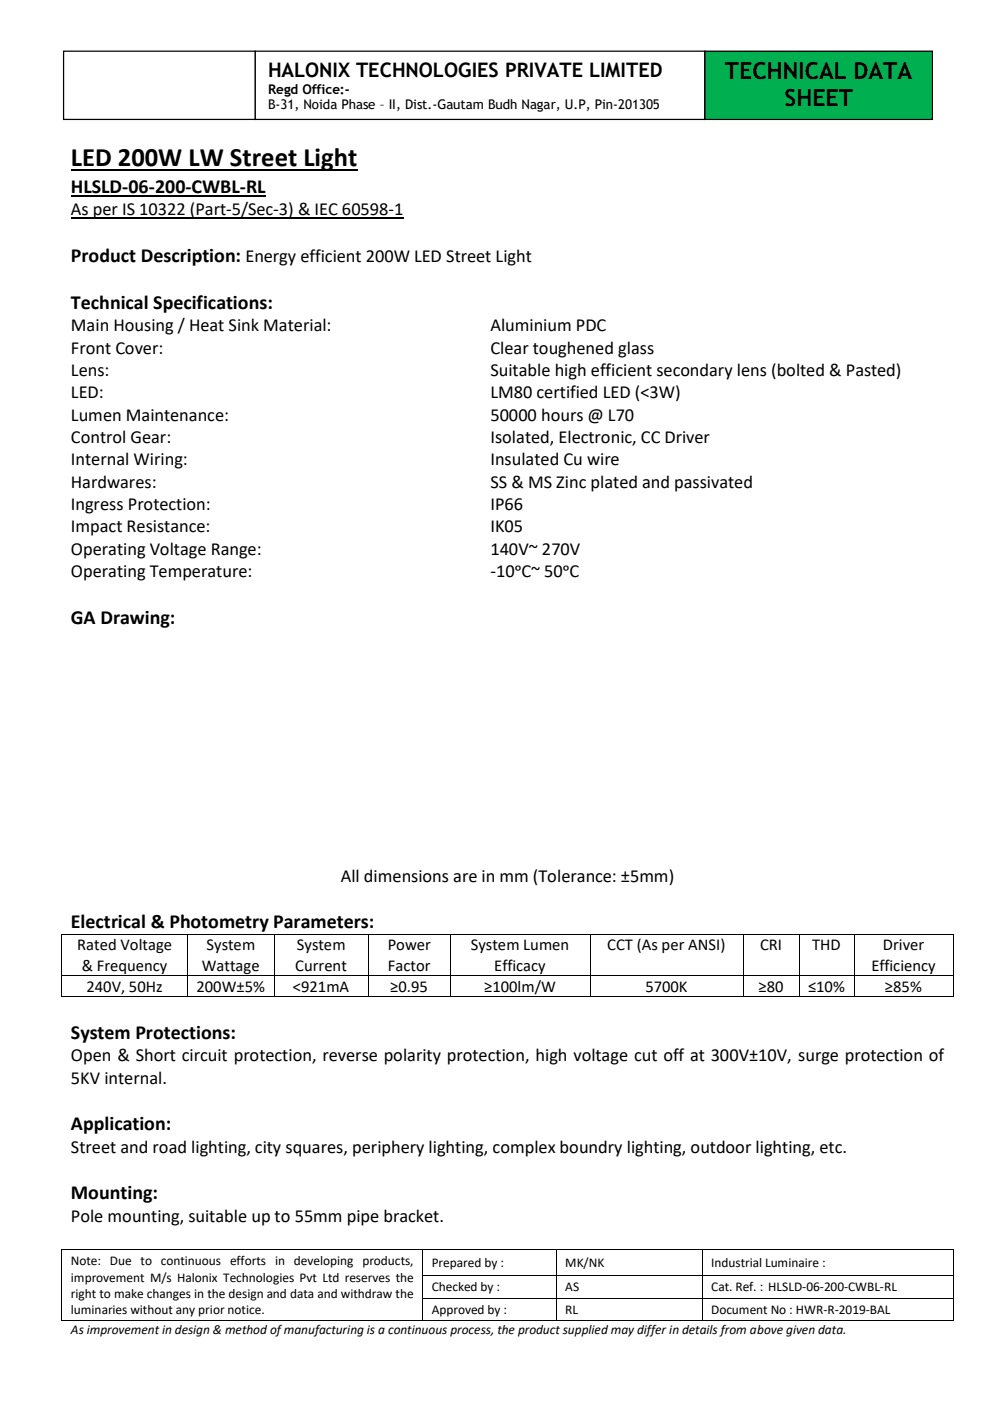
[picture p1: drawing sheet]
<svg xmlns="http://www.w3.org/2000/svg" width="210mm" height="297mm" viewBox="0 0 210 297" stroke-linecap="round" stroke-linejoin="round" font-family="sans-serif">
<defs><g id="words">
<text font-size="5.6" x="15" y="35.3">LED 200W LW Street Light</text>
<g font-size="5">
<text x="153.7" y="16.7">TECHNICAL DATA</text>
<text x="166.3" y="22.4">SHEET</text>
</g>
<g font-size="4.2">
<text x="56.8" y="16.3">HALONIX TECHNOLOGIES PRIVATE LIMITED</text>
<text x="15" y="40.9">HLSLD-06-200-CWBL-RL</text>
<text x="15" y="55.5">Product Description: Energy efficient 200W LED Street Light</text>
<text x="15" y="65.4">Technical Specifications:</text>
<text x="15" y="132.2">GA Drawing:</text>
<text x="15" y="196.7">Electrical &amp; Photometry Parameters:</text>
<text x="15" y="220.1">System Protections:</text>
<text x="15" y="239.5">Application:</text>
<text x="15" y="254.1">Mounting:</text>
</g>
<g font-size="3.9">
<text x="15" y="45.6">As per IS 10322 (Part-5/Sec-3) &amp; IEC 60598-1</text>
<text x="15" y="70.2">Main Housing / Heat Sink Material:</text>
<text x="104" y="70.2">Aluminium PDC</text>
<text x="15" y="74.9">Front Cover:</text>
<text x="104" y="74.9">Clear toughened glass</text>
<text x="15" y="79.7">Lens:</text>
<text x="104" y="79.7">Suitable high efficient secondary lens (bolted &amp; Pasted)</text>
<text x="15" y="84.4">LED:</text>
<text x="15" y="89.2">Lumen Maintenance:</text>
<text x="104" y="84.4">LM80 certified LED (&lt;3W)</text>
<text x="104" y="89.2">50000 hours @ L70</text>
<text x="15" y="93.9">Control Gear:</text>
<text x="104" y="93.9">Isolated, Electronic, CC Driver</text>
<text x="15" y="98.6">Internal Wiring:</text>
<text x="104" y="98.6">Insulated Cu wire</text>
<text x="15" y="103.4">Hardwares:</text>
<text x="104" y="103.4">SS &amp; MS Zinc plated and passivated</text>
<text x="15" y="108.1">Ingress Protection:</text>
<text x="15" y="112.8">Impact Resistance:</text>
<text x="104" y="108.1">IP66</text>
<text x="104" y="112.8">IK05</text>
<text x="15" y="117.6">Operating Voltage Range:</text>
<text x="104" y="117.6">140V~ 270V</text>
<text x="15" y="122.3">Operating Temperature:</text>
<text x="104" y="122.3">-10ᵒC~ 50ᵒC</text>
<text x="72.2" y="186.9">All dimensions are in mm (Tolerance: ±5mm)</text>
<text x="15" y="224.9">Open &amp; Short circuit protection, reverse polarity protection, high voltage cut off at 300V±10V, surge protection of</text>
<text x="15" y="229.7">5KV internal.</text>
<text x="15" y="244.3">Street and road lighting, city squares, periphery lighting, complex boundry lighting, outdoor lighting, etc.</text>
<text x="15" y="258.9">Pole mounting, suitable up to 55mm pipe bracket.</text>
</g>
<g font-size="3.5">
<text x="16.4" y="201.4">Rated Voltage</text>
<text x="43.8" y="201.4">System</text>
<text x="62.9" y="201.4">System</text>
<text x="82.2" y="201.4">Power</text>
<text x="99.8" y="201.4">System Lumen</text>
<text x="128.7" y="201.4">CCT (As per ANSI)</text>
<text x="161.1" y="201.4">CRI</text>
<text x="172.2" y="201.4">THD</text>
<text x="187.2" y="201.4">Driver</text>
<text x="17.3" y="205.7">&amp; Frequency</text>
<text x="42.8" y="205.7">Wattage</text>
<text x="62.6" y="205.7">Current</text>
<text x="82.2" y="205.7">Factor</text>
<text x="104.8" y="205.7">Efficacy</text>
<text x="184.7" y="205.7">Efficiency</text>
<text x="18.3" y="210.2">240V, 50Hz</text>
<text x="41.7" y="210.2">200W±5%</text>
<text x="62.1" y="210.2">&lt;921mA</text>
<text x="82.7" y="210.2">≥0.95</text>
<text x="102.6" y="210.2">≥100lm/W</text>
<text x="136.8" y="210.2">5700K</text>
<text x="160.8" y="210.2">≥80</text>
<text x="171.3" y="210.2">≤10%</text>
<text x="187.6" y="210.2">≥85%</text>
</g>
<g font-size="2.8">
<text x="56.8" y="19.9">Regd Office:-</text>
<text x="56.8" y="23.2">B-31, Noida Phase – II, Dist.-Gautam Budh Nagar, U.P, Pin-201305</text>
<text x="15" y="268.2">Note: Due to continuous efforts in developing products,</text>
<text x="91.5" y="268.5">Prepared by :</text>
<text x="119.8" y="268.5">MK/NK</text>
<text x="150.7" y="268.5">Industrial Luminaire :</text>
<text x="15" y="271.6">improvement M/s Halonix Technologies Pvt Ltd reserves the</text>
<text x="15" y="275.1">right to make changes in the design and data and withdraw the</text>
<text x="91.5" y="273.6">Checked by :</text>
<text x="119.8" y="273.6">AS</text>
<text x="150.7" y="273.6">Cat. Ref. : HLSLD-06-200-CWBL-RL</text>
<text x="15" y="278.5">luminaries without any prior notice.</text>
<text x="91.5" y="278.5">Approved by :</text>
<text x="119.8" y="278.5">RL</text>
<text x="150.7" y="278.5">Document No : HWR-R-2019-BAL</text>
<text x="15" y="282.7">As improvement in design &amp; method of manufacturing is a continuous process, the product supplied may differ in details from above given data.</text>
</g>
</g></defs>
<path d="M15 36.1h60.8" fill="none" stroke="#000" stroke-width=".38"/>
<path d="M15 41.5h41.3" fill="none" stroke="#000" stroke-width=".3"/>
<path d="M15 46.2h70.5" fill="none" stroke="#000" stroke-width=".25"/>
<g fill="#000">
<path d="M13 197.9h.2v.2h-.2z" fill-rule="evenodd"/>
<path d="M13 197.9h.2v.2h-.2z" fill-rule="evenodd"/>
<path d="M39.7 197.9h.1v.2h-.1z" fill-rule="evenodd"/>
<path d="M58 197.9h.2v.2h-.2z" fill-rule="evenodd"/>
<path d="M78 197.9h.2v.2h-.2z" fill-rule="evenodd"/>
<path d="M95.4 197.9h.2v.2h-.2z" fill-rule="evenodd"/>
<path d="M125 197.9h.2v.2h-.2z" fill-rule="evenodd"/>
<path d="M157.5 197.9h.2v.2h-.2z" fill-rule="evenodd"/>
<path d="M169.3 197.9h.2v.2h-.2z" fill-rule="evenodd"/>
<path d="M181 197.9h.2v.2h-.2z" fill-rule="evenodd"/>
<path d="M201.9 197.9h.2v.2h-.2z" fill-rule="evenodd"/>
<path d="M201.9 197.9h.2v.2h-.2z" fill-rule="evenodd"/>
<path d="M13 206.7h.2v.2h-.2z" fill-rule="evenodd"/>
<path d="M13 211.2h.2v.2h-.2z" fill-rule="evenodd"/>
<path d="M13 211.2h.2v.2h-.2z" fill-rule="evenodd"/>
<path d="M39.7 206.7h.1v.2h-.1z" fill-rule="evenodd"/>
<path d="M39.7 211.2h.1v.2h-.1z" fill-rule="evenodd"/>
<path d="M58 206.7h.2v.2h-.2z" fill-rule="evenodd"/>
<path d="M58 211.2h.2v.2h-.2z" fill-rule="evenodd"/>
<path d="M78 206.7h.2v.2h-.2z" fill-rule="evenodd"/>
<path d="M78 211.2h.2v.2h-.2z" fill-rule="evenodd"/>
<path d="M95.4 206.7h.2v.2h-.2z" fill-rule="evenodd"/>
<path d="M95.4 211.2h.2v.2h-.2z" fill-rule="evenodd"/>
<path d="M125 206.7h.2v.2h-.2z" fill-rule="evenodd"/>
<path d="M125 211.2h.2v.2h-.2z" fill-rule="evenodd"/>
<path d="M157.5 206.7h.2v.2h-.2z" fill-rule="evenodd"/>
<path d="M157.5 211.2h.2v.2h-.2z" fill-rule="evenodd"/>
<path d="M169.3 206.7h.2v.2h-.2z" fill-rule="evenodd"/>
<path d="M169.3 211.2h.2v.2h-.2z" fill-rule="evenodd"/>
<path d="M181 206.7h.2v.2h-.2z" fill-rule="evenodd"/>
<path d="M181 211.2h.2v.2h-.2z" fill-rule="evenodd"/>
<path d="M201.9 206.7h.2v.2h-.2z" fill-rule="evenodd"/>
<path d="M201.9 211.2h.2v.2h-.2z" fill-rule="evenodd"/>
<path d="M201.9 211.2h.2v.2h-.2z" fill-rule="evenodd"/>
<path d="M13 264.7h.2v.2h-.2z" fill-rule="evenodd"/>
<path d="M13 264.7h.2v.2h-.2z" fill-rule="evenodd"/>
<path d="M13 270.2h.2v.1h-.2z" fill-rule="evenodd"/>
<path d="M13 275.1h.2v.2h-.2z" fill-rule="evenodd"/>
<path d="M89.6 264.7h.1v.2h-.1z" fill-rule="evenodd"/>
<path d="M89.6 270.2h.1v.1h-.1z" fill-rule="evenodd"/>
<path d="M89.6 275.1h.1v.2h-.1z" fill-rule="evenodd"/>
<path d="M117.9 264.7h.2v.2h-.2z" fill-rule="evenodd"/>
<path d="M117.9 270.2h.2v.1h-.2z" fill-rule="evenodd"/>
<path d="M117.9 275.1h.2v.2h-.2z" fill-rule="evenodd"/>
<path d="M148.8 264.7h.1v.2h-.1z" fill-rule="evenodd"/>
<path d="M148.8 270.2h.1v.1h-.1z" fill-rule="evenodd"/>
<path d="M148.8 275.1h.1v.2h-.1z" fill-rule="evenodd"/>
<path d="M201.9 264.7h.2v.2h-.2z" fill-rule="evenodd"/>
<path d="M201.9 264.7h.2v.2h-.2z" fill-rule="evenodd"/>
<path d="M201.9 270.2h.2v.1h-.2z" fill-rule="evenodd"/>
<path d="M201.9 275.1h.2v.2h-.2z" fill-rule="evenodd"/>
<path d="M13 279.9h.2v.1h-.2z" fill-rule="evenodd"/>
<path d="M13 279.9h.2v.1h-.2z" fill-rule="evenodd"/>
<path d="M89.6 279.9h.1v.1h-.1z" fill-rule="evenodd"/>
<path d="M117.9 279.9h.2v.1h-.2z" fill-rule="evenodd"/>
<path d="M148.8 279.9h.1v.1h-.1z" fill-rule="evenodd"/>
<path d="M201.9 279.9h.2v.1h-.2z" fill-rule="evenodd"/>
<path d="M201.9 279.9h.2v.1h-.2z" fill-rule="evenodd"/>
</g>
<g fill="none" stroke="#000" stroke-width=".21">
<path d="M13.1 198.1v8.6M13.2 198h26.5M39.8 198.1v8.6M39.8 198h18.2M58.1 198.1v8.6M58.2 198h19.8M78.1 198.1v8.6M78.2 198h17.2M95.5 198.1v8.6M95.6 198h29.4M125.1 198.1v8.6M125.2 198h32.3"/>
<path d="M157.6 198.1v8.6M157.7 198h11.6M169.4 198.1v8.6M169.5 198h11.5M181.1 198.1v8.6M181.2 198h20.7M202 198.1v8.6M13.1 206.9v4.3M13.2 206.8h26.5M13.2 211.3h26.5M39.8 206.9v4.3M39.8 206.8h18.2"/>
<path d="M39.8 211.3h18.2M58.1 206.9v4.3M58.2 206.8h19.8M58.2 211.3h19.8M78.1 206.9v4.3M78.2 206.8h17.2M78.2 211.3h17.2M95.5 206.9v4.3M95.6 206.8h29.4M95.6 211.3h29.4M125.1 206.9v4.3M125.2 206.8h32.3"/>
<path d="M125.2 211.3h32.3M157.6 206.9v4.3M157.7 206.8h11.6M157.7 211.3h11.6M169.4 206.9v4.3M169.5 206.8h11.5M169.5 211.3h11.5M181.1 206.9v4.3M181.2 206.8h20.7M181.2 211.3h20.7M202 206.9v4.3M13.1 264.9v5.3"/>
<path d="M13.1 270.3v4.8M13.1 275.3v4.6M13.2 264.8h76.4M13.2 280h76.4M89.6 264.9v5.3M89.6 270.3v4.8M89.6 275.3v4.6M89.7 264.8h28.2M89.7 270.2h28.2M89.7 275.2h28.2M89.7 280h28.2M118 264.9v5.3"/>
<path d="M118 270.3v4.8M118 275.3v4.6M118.1 264.8h30.7M118.1 270.2h30.7M118.1 275.2h30.7M118.1 280h30.7M148.8 264.9v5.3M148.8 270.3v4.8M148.8 275.3v4.6M148.9 264.8h53M148.9 270.2h53M148.9 275.2h53"/>
<path d="M148.9 280h53M202 264.9v5.3M202 270.3v4.8M202 275.3v4.6"/>
</g>
<path d="M149.4 10.8h48.2v14.5h-48.2z" fill-rule="evenodd" fill="#00b050"/>
<path d="M149.4 10.8h48.2v14.5h-48.2z" fill="none" stroke="#000" stroke-width=".26"/>
<path d="M13.5 10.8h40.6v14.5h-40.6z" fill-rule="evenodd" fill="#fff"/>
<path d="M13.5 10.8h40.6v14.5h-40.6z" fill="none" stroke="#000" stroke-width=".26"/>
<path d="M54.1 10.8h95.3v14.5h-95.3z" fill-rule="evenodd" fill="#fff"/>
<path d="M54.1 10.8h95.3v14.5h-95.3z" fill="none" stroke="#000" stroke-width=".26"/>
<use href="#words"/>
</svg>
